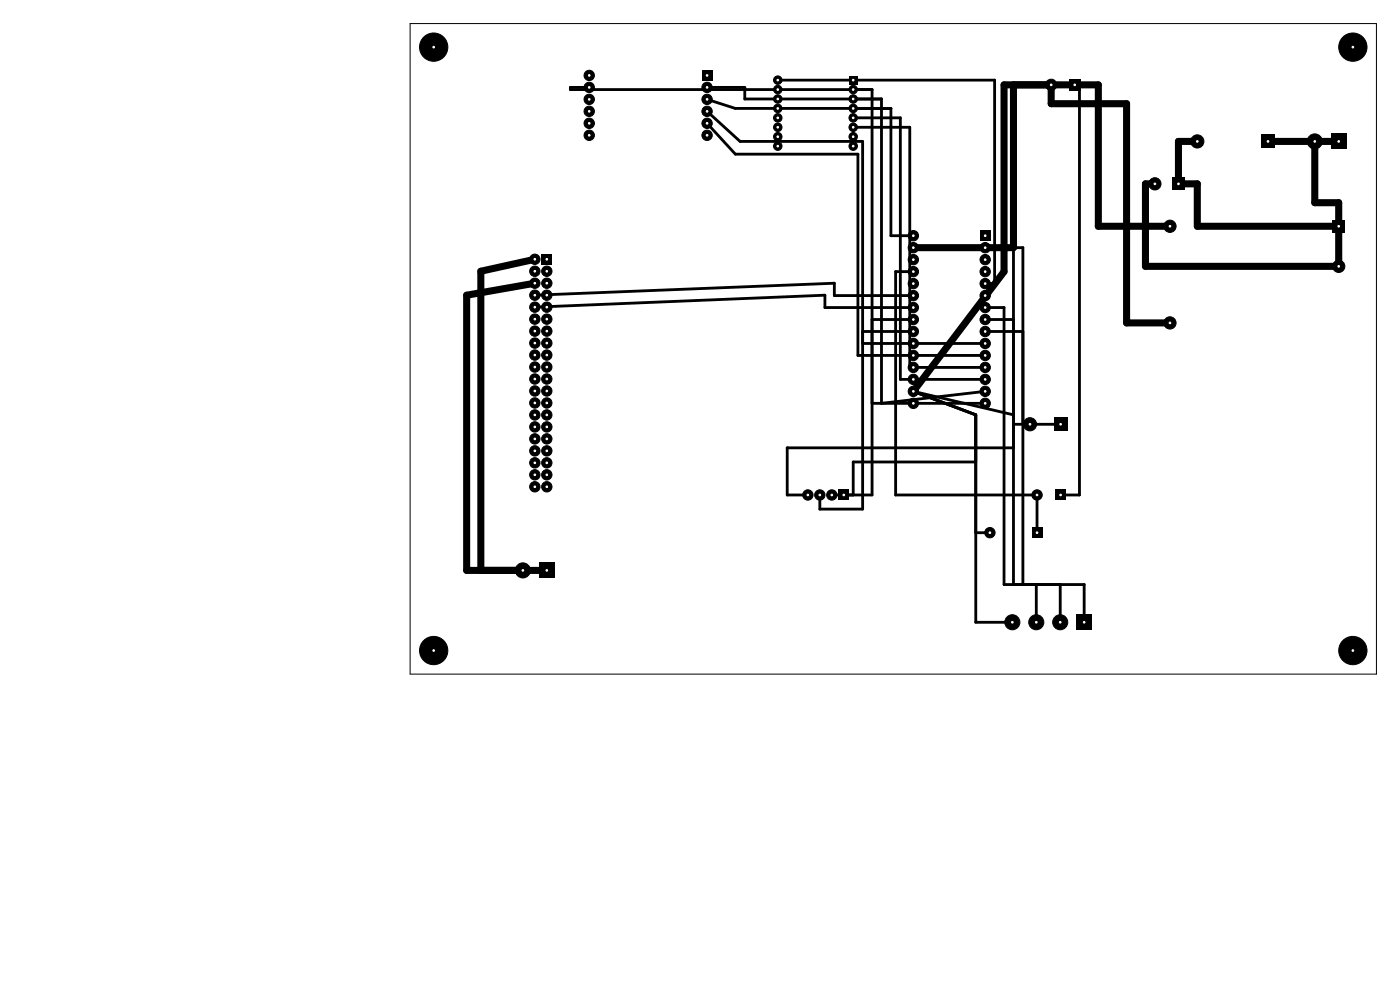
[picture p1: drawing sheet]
<svg xmlns="http://www.w3.org/2000/svg" width="297mm" height="210mm" viewBox="0 0 297 210" stroke-linecap="round" stroke-linejoin="round" font-family="sans-serif">
<g fill="#000" stroke="#000" stroke-width=".21">
<circle cx="92" cy="10" r="3"/>
<circle cx="125" cy="18.5" r="1.1"/>
<circle cx="125" cy="16" r="1.1"/>
<circle cx="150" cy="18.5" r="1.1"/>
<circle cx="165" cy="19" r=".9"/>
<circle cx="165" cy="17" r=".9"/>
<circle cx="181" cy="19" r=".9"/>
<circle cx="223" cy="18" r="1.2"/>
<circle cx="287" cy="10" r="3"/>
<circle cx="125" cy="28.7" r="1.1"/>
<circle cx="125" cy="23.6" r="1.1"/>
<circle cx="125" cy="21.1" r="1.1"/>
<circle cx="125" cy="26.2" r="1.1"/>
<circle cx="150" cy="21.1" r="1.1"/>
<circle cx="150" cy="23.6" r="1.1"/>
<circle cx="150" cy="28.7" r="1.1"/>
<circle cx="150" cy="26.2" r="1.1"/>
<circle cx="165" cy="21" r=".9"/>
<circle cx="165" cy="23" r=".9"/>
<circle cx="165" cy="27" r=".9"/>
<circle cx="165" cy="25" r=".9"/>
<circle cx="165" cy="29" r=".9"/>
<circle cx="165" cy="31" r=".9"/>
<circle cx="181" cy="23" r=".9"/>
<circle cx="181" cy="21" r=".9"/>
<circle cx="181" cy="25" r=".9"/>
<circle cx="181" cy="27" r=".9"/>
<circle cx="181" cy="29" r=".9"/>
<circle cx="181" cy="31" r=".9"/>
<circle cx="245" cy="39" r="1.3"/>
<circle cx="254" cy="30" r="1.4"/>
<circle cx="278.9" cy="30" r="1.6"/>
<circle cx="113.5" cy="55" r="1.1"/>
<circle cx="113.5" cy="57.5" r="1.1"/>
<circle cx="116" cy="57.5" r="1.1"/>
<circle cx="193.8" cy="52.5" r="1.1"/>
<circle cx="193.8" cy="57.6" r="1.1"/>
<circle cx="193.8" cy="55.1" r="1.1"/>
<circle cx="193.8" cy="50" r="1.1"/>
<circle cx="209" cy="55.1" r="1.1"/>
<circle cx="209" cy="57.6" r="1.1"/>
<circle cx="209" cy="52.5" r="1.1"/>
<circle cx="248.2" cy="48" r="1.3"/>
<circle cx="284" cy="56.5" r="1.3"/>
<circle cx="113.5" cy="60.1" r="1.1"/>
<circle cx="113.5" cy="77.9" r="1.1"/>
<circle cx="113.5" cy="75.3" r="1.1"/>
<circle cx="113.5" cy="70.2" r="1.1"/>
<circle cx="113.5" cy="67.7" r="1.1"/>
<circle cx="113.5" cy="65.2" r="1.1"/>
<circle cx="113.5" cy="62.6" r="1.1"/>
<circle cx="113.5" cy="72.8" r="1.1"/>
<circle cx="116" cy="75.3" r="1.1"/>
<circle cx="116" cy="77.9" r="1.1"/>
<circle cx="116" cy="70.2" r="1.1"/>
<circle cx="116" cy="62.6" r="1.1"/>
<circle cx="116" cy="65.2" r="1.1"/>
<circle cx="116" cy="67.7" r="1.1"/>
<circle cx="116" cy="60.1" r="1.1"/>
<circle cx="116" cy="72.8" r="1.1"/>
<circle cx="193.8" cy="62.7" r="1.1"/>
<circle cx="193.8" cy="60.2" r="1.1"/>
<circle cx="193.8" cy="75.4" r="1.1"/>
<circle cx="193.8" cy="67.8" r="1.1"/>
<circle cx="193.8" cy="70.3" r="1.1"/>
<circle cx="193.8" cy="77.9" r="1.1"/>
<circle cx="193.8" cy="72.9" r="1.1"/>
<circle cx="193.8" cy="65.2" r="1.1"/>
<circle cx="209" cy="67.8" r="1.1"/>
<circle cx="209" cy="75.4" r="1.1"/>
<circle cx="209" cy="60.2" r="1.1"/>
<circle cx="209" cy="62.7" r="1.1"/>
<circle cx="209" cy="70.3" r="1.1"/>
<circle cx="209" cy="65.2" r="1.1"/>
<circle cx="209" cy="77.9" r="1.1"/>
<circle cx="209" cy="72.9" r="1.1"/>
<circle cx="248.2" cy="68.5" r="1.3"/>
<circle cx="113.5" cy="90.6" r="1.1"/>
<circle cx="113.5" cy="95.6" r="1.1"/>
<circle cx="113.5" cy="80.4" r="1.1"/>
<circle cx="113.5" cy="85.5" r="1.1"/>
<circle cx="113.5" cy="93.1" r="1.1"/>
<circle cx="113.5" cy="98.2" r="1.1"/>
<circle cx="113.5" cy="82.9" r="1.1"/>
<circle cx="113.5" cy="88" r="1.1"/>
<circle cx="116" cy="95.6" r="1.1"/>
<circle cx="116" cy="85.5" r="1.1"/>
<circle cx="116" cy="80.4" r="1.1"/>
<circle cx="116" cy="90.6" r="1.1"/>
<circle cx="116" cy="82.9" r="1.1"/>
<circle cx="116" cy="93.1" r="1.1"/>
<circle cx="116" cy="88" r="1.1"/>
<circle cx="116" cy="98.2" r="1.1"/>
<circle cx="193.8" cy="83" r="1.1"/>
<circle cx="193.8" cy="80.5" r="1.1"/>
<circle cx="193.8" cy="85.6" r="1.1"/>
<circle cx="209" cy="83" r="1.1"/>
<circle cx="209" cy="85.6" r="1.1"/>
<circle cx="209" cy="80.5" r="1.1"/>
<circle cx="218.5" cy="90" r="1.4"/>
<circle cx="113.5" cy="100.7" r="1.1"/>
<circle cx="113.5" cy="103.3" r="1.1"/>
<circle cx="116" cy="100.7" r="1.1"/>
<circle cx="116" cy="103.3" r="1.1"/>
<circle cx="171.4" cy="105" r="1.1"/>
<circle cx="173.9" cy="105" r="1.1"/>
<circle cx="176.5" cy="105" r="1.1"/>
<circle cx="210" cy="113" r="1.1"/>
<circle cx="220" cy="105" r="1.1"/>
<circle cx="92" cy="138" r="3"/>
<circle cx="110.9" cy="121" r="1.6"/>
<circle cx="214.8" cy="132" r="1.6"/>
<circle cx="219.8" cy="132" r="1.6"/>
<circle cx="224.9" cy="132" r="1.6"/>
<circle cx="287" cy="138" r="3"/>
</g>
<g fill="#000">
<path d="M148.9 14.9h2.2v2.2h-2.2zM180.1 16.1h1.8v1.8h-1.8zM226.8 16.8h2.4v2.4h-2.4zM267.6 28.6h2.8v2.8h-2.8zM282.4 28.4h3.2v3.2h-3.2zM114.9 53.9h2.2v2.2h-2.2zM207.9 48.9h2.2v2.2h-2.2zM248.7 37.7h2.6v2.6h-2.6zM282.7 46.7h2.6v2.6h-2.6zM223.6 88.6h2.8v2.8h-2.8zM177.9 103.9h2.2v2.2h-2.2zM218.9 111.9h2.2v2.2h-2.2z"/>
<path d="M223.9 103.9h2.2v2.2h-2.2zM114.4 119.4h3.2v3.2h-3.2zM228.4 130.4h3.2v3.2h-3.2z"/>
</g>
<path d="M215 18v34.5h-21.2M223 18v4h16v46.5h9.2M254 30h-4v9h4v9h30M269 30h15M278.9 30v13h5.1v13.5h-41v-17.5h2M113.5 55l-11.5 2.5v63.5M248.2 48h-15.2v-30h-20v39.6l-19.2 25.4M113.5 60.1l-14.5 2.5v58.4h17" fill="none" stroke="#000" stroke-width="1.5"/>
<g fill="none" stroke="#000" stroke-width=".6">
<path d="M125 18.5h-4v.5h64v86h-8.5M150 18.5h8v2.5h29v64.6l22-2.6M165 17h46v43.2h-2M150 23.6l7 6.4h26v78h-9.1v-3M150 26.2l6 6.5h26v42.7h27M150 21.1l6 1.9h33v27h4.8M181 27h12v50.9h16M181 25h10v55.5h18M193.8 57.6h-3.8v47.4h30v8M209 52.5h8v71.5M113.5 65.2l61.5-2.6v2.6h18.8M113.5 62.6l63.5-2.5v2.6h16.8"/>
<path d="M183 70.3h10.8M183 72.9h26M185 67.8h8.8M209 65.2h4v58.8h17v8M209 67.8h6M209 70.3h8M185 85.6h24M207 98h-26v7M215 88l-21.2-5 13.2 5v44h7.8M215 90h10M215 95h-48v10h4.4M207 113h3"/>
<path d="M225 105h4v-87h-14v106M219.8 124v8M224.9 124v8"/>
</g>
<path d="M87 5h205v138h-205z" fill="none" stroke="#000" stroke-width=".21"/>
<g fill="#fff" stroke="#fff" stroke-width=".21">
<circle cx="287" cy="138" r=".18"/>
<circle cx="287" cy="10" r=".18"/>
<circle cx="116" cy="121" r=".17"/>
<circle cx="110.9" cy="121" r=".17"/>
<circle cx="228" cy="18" r=".18"/>
<circle cx="223" cy="18" r=".18"/>
<circle cx="116" cy="55" r=".18"/>
<circle cx="113.5" cy="55" r=".18"/>
<circle cx="116" cy="57.5" r=".18"/>
<circle cx="113.5" cy="57.5" r=".18"/>
<circle cx="116" cy="60.1" r=".18"/>
<circle cx="113.5" cy="60.1" r=".18"/>
<circle cx="116" cy="62.6" r=".18"/>
<circle cx="113.5" cy="62.6" r=".18"/>
<circle cx="116" cy="65.2" r=".18"/>
<circle cx="113.5" cy="65.2" r=".18"/>
<circle cx="116" cy="67.7" r=".18"/>
<circle cx="113.5" cy="67.7" r=".18"/>
<circle cx="116" cy="70.2" r=".18"/>
<circle cx="113.5" cy="70.2" r=".18"/>
<circle cx="116" cy="72.8" r=".18"/>
<circle cx="113.5" cy="72.8" r=".18"/>
<circle cx="116" cy="75.3" r=".18"/>
<circle cx="113.5" cy="75.3" r=".18"/>
<circle cx="116" cy="77.9" r=".18"/>
<circle cx="113.5" cy="77.9" r=".18"/>
<circle cx="116" cy="80.4" r=".18"/>
<circle cx="113.5" cy="80.4" r=".18"/>
<circle cx="116" cy="82.9" r=".18"/>
<circle cx="113.5" cy="82.9" r=".18"/>
<circle cx="116" cy="85.5" r=".18"/>
<circle cx="113.5" cy="85.5" r=".18"/>
<circle cx="116" cy="88" r=".18"/>
<circle cx="113.5" cy="88" r=".18"/>
<circle cx="116" cy="90.6" r=".18"/>
<circle cx="113.5" cy="90.6" r=".18"/>
<circle cx="116" cy="93.1" r=".18"/>
<circle cx="113.5" cy="93.1" r=".18"/>
<circle cx="116" cy="95.6" r=".18"/>
<circle cx="113.5" cy="95.6" r=".18"/>
<circle cx="116" cy="98.2" r=".18"/>
<circle cx="113.5" cy="98.2" r=".18"/>
<circle cx="116" cy="100.7" r=".18"/>
<circle cx="113.5" cy="100.7" r=".18"/>
<circle cx="116" cy="103.3" r=".18"/>
<circle cx="113.5" cy="103.3" r=".18"/>
<circle cx="179" cy="105" r=".17"/>
<circle cx="176.5" cy="105" r=".17"/>
<circle cx="173.9" cy="105" r=".17"/>
<circle cx="171.4" cy="105" r=".17"/>
<circle cx="225" cy="90" r=".18"/>
<circle cx="218.5" cy="90" r=".17"/>
<circle cx="150" cy="16" r=".17"/>
<circle cx="150" cy="18.5" r=".17"/>
<circle cx="150" cy="21.1" r=".17"/>
<circle cx="150" cy="23.6" r=".17"/>
<circle cx="150" cy="26.2" r=".17"/>
<circle cx="150" cy="28.7" r=".17"/>
<circle cx="125" cy="28.7" r=".17"/>
<circle cx="125" cy="26.2" r=".17"/>
<circle cx="125" cy="23.6" r=".17"/>
<circle cx="125" cy="21.1" r=".17"/>
<circle cx="125" cy="18.5" r=".17"/>
<circle cx="125" cy="16" r=".17"/>
<circle cx="209" cy="50" r=".18"/>
<circle cx="209" cy="52.5" r=".18"/>
<circle cx="209" cy="55.1" r=".18"/>
<circle cx="209" cy="57.6" r=".18"/>
<circle cx="209" cy="60.2" r=".18"/>
<circle cx="209" cy="62.7" r=".18"/>
<circle cx="209" cy="65.2" r=".18"/>
<circle cx="209" cy="67.8" r=".18"/>
<circle cx="209" cy="70.3" r=".18"/>
<circle cx="209" cy="72.9" r=".18"/>
<circle cx="209" cy="75.4" r=".18"/>
<circle cx="209" cy="77.9" r=".18"/>
<circle cx="209" cy="80.5" r=".18"/>
<circle cx="209" cy="83" r=".18"/>
<circle cx="209" cy="85.6" r=".18"/>
<circle cx="193.8" cy="85.6" r=".18"/>
<circle cx="193.8" cy="83" r=".18"/>
<circle cx="193.8" cy="80.5" r=".18"/>
<circle cx="193.8" cy="77.9" r=".18"/>
<circle cx="193.8" cy="75.4" r=".18"/>
<circle cx="193.8" cy="72.9" r=".18"/>
<circle cx="193.8" cy="70.3" r=".18"/>
<circle cx="193.8" cy="67.8" r=".18"/>
<circle cx="193.8" cy="65.2" r=".18"/>
<circle cx="193.8" cy="62.7" r=".18"/>
<circle cx="193.8" cy="60.2" r=".18"/>
<circle cx="193.8" cy="57.6" r=".18"/>
<circle cx="193.8" cy="55.1" r=".18"/>
<circle cx="193.8" cy="52.5" r=".18"/>
<circle cx="193.8" cy="50" r=".18"/>
<circle cx="250" cy="39" r=".17"/>
<circle cx="245" cy="39" r=".17"/>
<circle cx="220" cy="113" r=".18"/>
<circle cx="210" cy="113" r=".17"/>
<circle cx="92" cy="10" r=".18"/>
<circle cx="284" cy="48" r=".18"/>
<circle cx="284" cy="56.5" r=".18"/>
<circle cx="248.2" cy="68.5" r=".17"/>
<circle cx="248.2" cy="48" r=".18"/>
<circle cx="230" cy="132" r=".18"/>
<circle cx="224.9" cy="132" r=".18"/>
<circle cx="219.8" cy="132" r=".18"/>
<circle cx="214.8" cy="132" r=".18"/>
<circle cx="181" cy="17" r=".17"/>
<circle cx="181" cy="19" r=".17"/>
<circle cx="181" cy="21" r=".17"/>
<circle cx="181" cy="23" r=".17"/>
<circle cx="181" cy="25" r=".17"/>
<circle cx="181" cy="27" r=".17"/>
<circle cx="181" cy="29" r=".17"/>
<circle cx="181" cy="31" r=".17"/>
<circle cx="165" cy="31" r=".17"/>
<circle cx="165" cy="29" r=".17"/>
<circle cx="165" cy="27" r=".17"/>
<circle cx="165" cy="25" r=".17"/>
<circle cx="165" cy="23" r=".17"/>
<circle cx="165" cy="21" r=".17"/>
<circle cx="165" cy="19" r=".17"/>
<circle cx="165" cy="17" r=".17"/>
<circle cx="284" cy="30" r=".18"/>
<circle cx="278.9" cy="30" r=".18"/>
<circle cx="92" cy="138" r=".18"/>
<circle cx="225" cy="105" r=".18"/>
<circle cx="220" cy="105" r=".18"/>
<circle cx="269" cy="30" r=".18"/>
<circle cx="254" cy="30" r=".18"/>
</g>
</svg>
